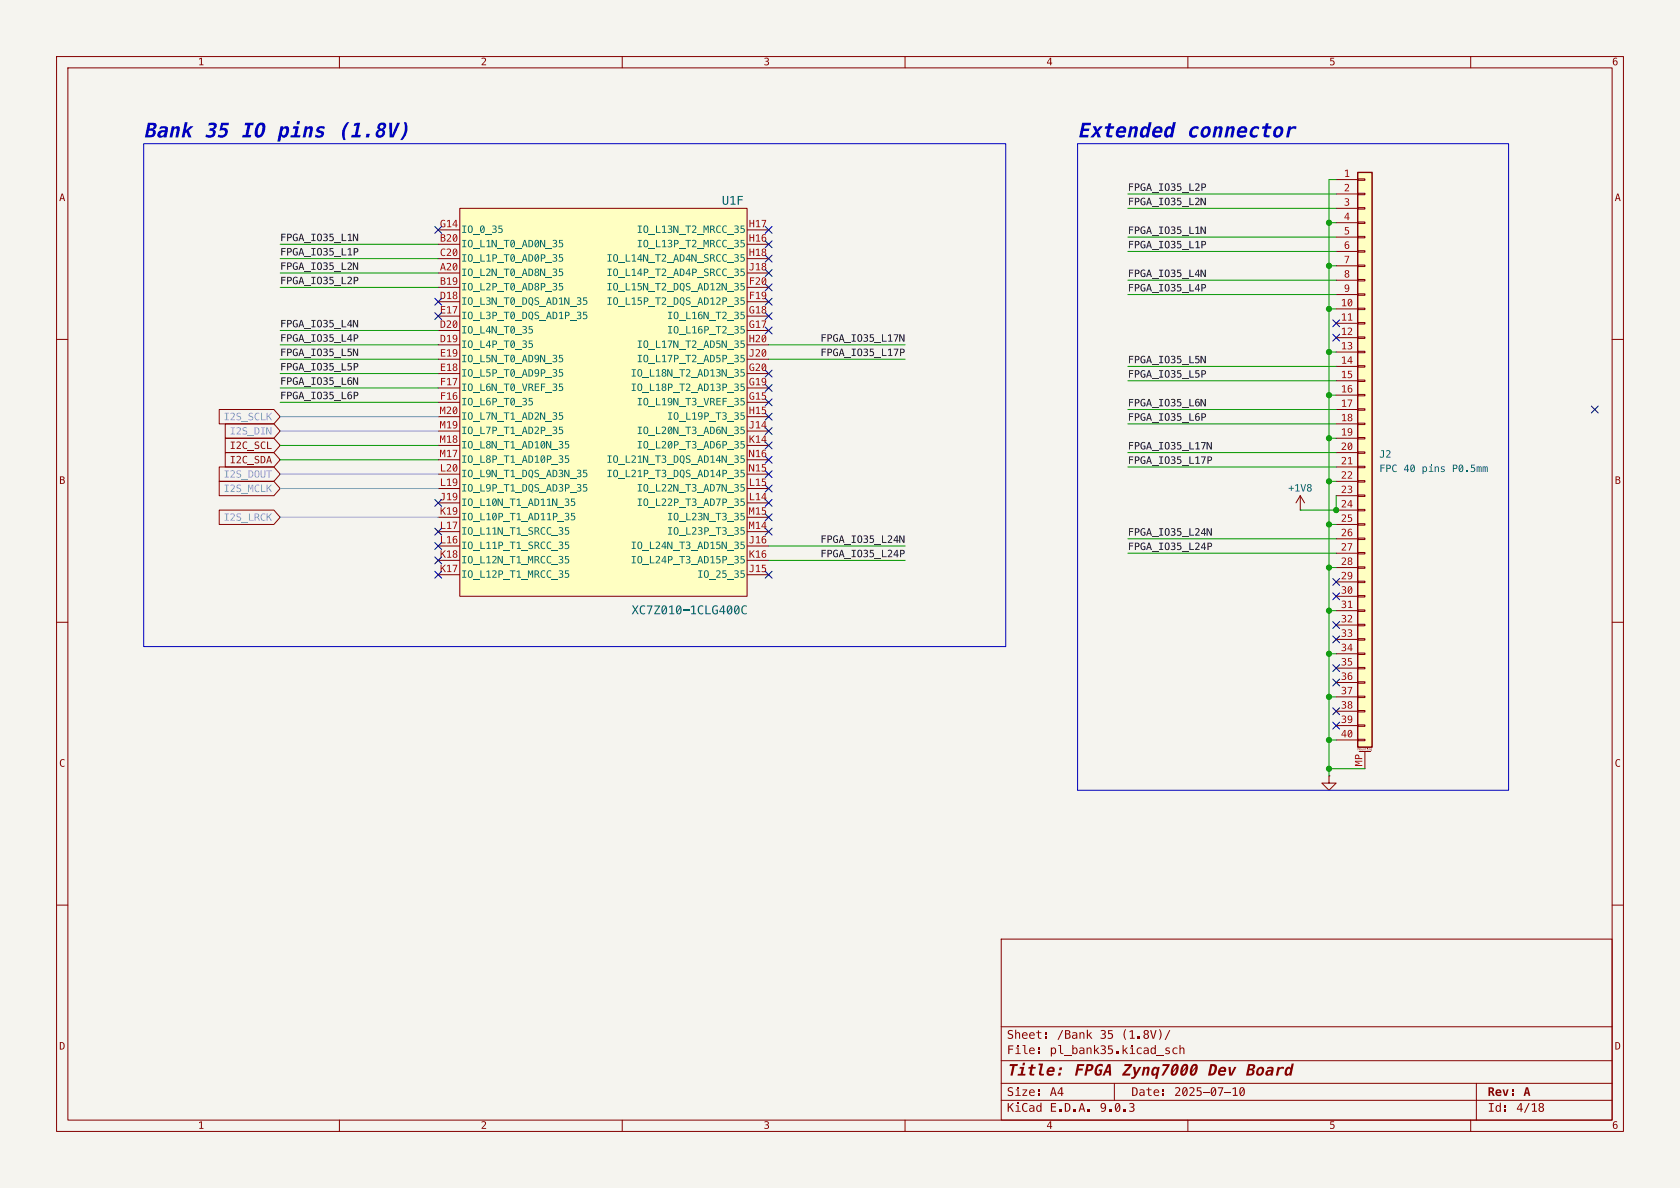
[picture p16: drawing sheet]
<svg xmlns="http://www.w3.org/2000/svg" width="297mm" height="210mm" viewBox="0 0 297 210" stroke-linecap="round" stroke-linejoin="round" font-family="sans-serif">
<defs><g id="words">
<g font-size="3.5" fill="#0000c2">
<text x="25.4" y="25.3">Bank 35 IO</text>
<text x="48.9" y="25.3">pins</text>
<text x="59.6" y="25.3">(1.8V)</text>
<text x="190.5" y="25.3">Extended</text>
<text x="209.8" y="25.3">connector</text>
</g>
<g font-size="2.8" fill="#840000">
<text x="178" y="190.9">Title:</text>
<text x="189.8" y="190.9">FPGA Zynq7000</text>
<text x="213.4" y="190.9">Dev Board</text>
</g>
<g font-size="2.1" fill="#006464">
<text x="127.6" y="36.8">U1F</text>
<text x="111.7" y="109.2">XC7Z010-1CLG400C</text>
</g>
<g font-size="2.1" fill="#840000">
<text x="178" y="184.2">Sheet:</text>
<text x="186.8" y="184.2">/Bank</text>
<text x="194.4" y="184.2">35</text>
<text x="198.2" y="184.2">(1.8V)/</text>
<text x="178" y="186.9">File:</text>
<text x="185.6" y="186.9">pl_bank35.kicad_sch</text>
<text x="178" y="197.1">KiCad</text>
<text x="178" y="194.3">Size:</text>
<text x="185.6" y="197.1">E.D.A.</text>
<text x="185.6" y="194.3">A4</text>
<text x="194.4" y="197.1">9.0.3</text>
<text x="200" y="194.3">Date:</text>
<text x="207.6" y="194.3">2025-07-10</text>
<text x="263" y="194.3">Rev:</text>
<text x="263" y="197.1">Id:</text>
<text x="268.1" y="197.1">4/18</text>
<text x="269.3" y="194.3">A</text>
</g>
<g font-size="1.8" fill="#840000">
<text x="35" y="12.1">1</text>
<text x="85" y="12.1">2</text>
<text x="135" y="12.1">3</text>
<text x="185" y="12.1">4</text>
<text x="235" y="12.1">5</text>
<text x="285" y="12.1">6</text>
<text x="10.5" y="36.1">A</text>
<text x="285.5" y="36.1">A</text>
<text x="40.6" y="82.4">I2C_SDA</text>
<text x="40.6" y="79.9">I2C_SCL</text>
<text x="10.5" y="86.1">B</text>
<text x="285.5" y="86.1">B</text>
<text x="10.5" y="136.1">C</text>
<text x="285.5" y="136.1">C</text>
<text x="10.5" y="186.1">D</text>
<text x="285.5" y="186.1">D</text>
<text x="35" y="200.1">1</text>
<text x="85" y="200.1">2</text>
<text x="135" y="200.1">3</text>
<text x="185" y="200.1">4</text>
<text x="235" y="200.1">5</text>
<text x="285" y="200.1">6</text>
</g>
<g font-size="1.8" fill="#0f0f0f">
<text x="199.4" y="33.9">FPGA_IO35_L2P</text>
<text x="199.4" y="41.6">FPGA_IO35_L1N</text>
<text x="199.4" y="36.5">FPGA_IO35_L2N</text>
<text x="49.5" y="45.4">FPGA_IO35_L1P</text>
<text x="49.5" y="47.9">FPGA_IO35_L2N</text>
<text x="49.5" y="42.8">FPGA_IO35_L1N</text>
<text x="199.4" y="44.1">FPGA_IO35_L1P</text>
<text x="49.5" y="50.5">FPGA_IO35_L2P</text>
<text x="199.4" y="49.2">FPGA_IO35_L4N</text>
<text x="199.4" y="51.7">FPGA_IO35_L4P</text>
<text x="49.5" y="58.1">FPGA_IO35_L4N</text>
<text x="49.5" y="60.6">FPGA_IO35_L4P</text>
<text x="49.5" y="63.2">FPGA_IO35_L5N</text>
<text x="49.5" y="65.7">FPGA_IO35_L5P</text>
<text x="145" y="60.6">FPGA_IO35_L17N</text>
<text x="145" y="63.2">FPGA_IO35_L17P</text>
<text x="199.4" y="64.4">FPGA_IO35_L5N</text>
<text x="49.5" y="70.8">FPGA_IO35_L6P</text>
<text x="49.5" y="68.2">FPGA_IO35_L6N</text>
<text x="199.4" y="67">FPGA_IO35_L5P</text>
<text x="199.4" y="72">FPGA_IO35_L6N</text>
<text x="199.4" y="74.6">FPGA_IO35_L6P</text>
<text x="199.4" y="82.2">FPGA_IO35_L17P</text>
<text x="199.4" y="79.7">FPGA_IO35_L17N</text>
<text x="199.4" y="94.9">FPGA_IO35_L24N</text>
<text x="145" y="96.2">FPGA_IO35_L24N</text>
<text x="145" y="98.7">FPGA_IO35_L24P</text>
<text x="199.4" y="97.4">FPGA_IO35_L24P</text>
</g>
<g font-size="1.8" fill="#a90000">
<text x="237.6" y="31.5">1</text>
<text x="237.6" y="34">2</text>
<text x="77.8" y="40.4">G14</text>
<text x="132.4" y="40.4">H17</text>
<text x="237.6" y="36.6">3</text>
<text x="237.6" y="39.1">4</text>
<text x="237.6" y="41.7">5</text>
<text x="77.8" y="42.9">B20</text>
<text x="77.8" y="45.5">C20</text>
<text x="132.4" y="42.9">H16</text>
<text x="132.4" y="45.5">H18</text>
<text x="237.6" y="44.2">6</text>
<text x="237.6" y="46.7">7</text>
<text x="77.8" y="48">A20</text>
<text x="77.8" y="50.5">B19</text>
<text x="77.8" y="53.1">D18</text>
<text x="132.4" y="48">J18</text>
<text x="132.4" y="50.5">F20</text>
<text x="132.4" y="53.1">F19</text>
<text x="237.6" y="49.3">8</text>
<text x="237.6" y="51.8">9</text>
<text x="77.8" y="55.6">E17</text>
<text x="77.8" y="58.2">D20</text>
<text x="132.4" y="55.6">G18</text>
<text x="132.4" y="58.2">G17</text>
<text x="237.1" y="54.4">10</text>
<text x="237.1" y="56.9">11</text>
<text x="237.1" y="59.4">12</text>
<text x="77.8" y="60.7">D19</text>
<text x="77.8" y="63.2">E19</text>
<text x="77.8" y="65.8">E18</text>
<text x="132.4" y="60.7">H20</text>
<text x="132.4" y="63.2">J20</text>
<text x="132.4" y="65.8">G20</text>
<text x="237.1" y="62">13</text>
<text x="237.1" y="64.5">14</text>
<text x="77.8" y="68.3">F17</text>
<text x="77.8" y="70.9">F16</text>
<text x="132.4" y="68.3">G19</text>
<text x="132.4" y="70.9">G15</text>
<text x="237.1" y="67.1">15</text>
<text x="237.1" y="69.6">16</text>
<text x="77.8" y="73.4">M20</text>
<text x="77.8" y="75.9">M19</text>
<text x="132.4" y="73.4">H15</text>
<text x="132.4" y="75.9">J14</text>
<text x="237.1" y="72.1">17</text>
<text x="237.1" y="74.7">18</text>
<text x="237.1" y="77.2">19</text>
<text x="77.8" y="78.5">M18</text>
<text x="77.8" y="81">M17</text>
<text x="77.8" y="83.6">L20</text>
<text x="132.4" y="78.5">K14</text>
<text x="132.4" y="81">N16</text>
<text x="132.4" y="83.6">N15</text>
<text x="237.1" y="79.8">20</text>
<text x="237.1" y="82.3">21</text>
<text x="77.8" y="86.1">L19</text>
<text x="77.8" y="88.6">J19</text>
<text x="132.4" y="86.1">L15</text>
<text x="132.4" y="88.6">L14</text>
<text x="237.1" y="84.8">22</text>
<text x="237.1" y="87.4">23</text>
<text x="237.1" y="89.9">24</text>
<text x="77.8" y="91.2">K19</text>
<text x="77.8" y="93.7">L17</text>
<text x="132.4" y="91.2">M15</text>
<text x="132.4" y="93.7">M14</text>
<text x="237.1" y="92.5">25</text>
<text x="237.1" y="95">26</text>
<text x="77.8" y="96.3">L16</text>
<text x="77.8" y="98.8">K18</text>
<text x="77.8" y="101.3">K17</text>
<text x="132.4" y="96.3">J16</text>
<text x="132.4" y="98.8">K16</text>
<text x="132.4" y="101.3">J15</text>
<text x="237.1" y="97.5">27</text>
<text x="237.1" y="100.1">28</text>
<text x="237.1" y="102.6">29</text>
<text x="237.1" y="105.2">30</text>
<text x="237.1" y="107.7">31</text>
<text x="237.1" y="110.2">32</text>
<text x="237.1" y="112.8">33</text>
<text x="237.1" y="115.3">34</text>
<text x="237.1" y="117.9">35</text>
<text x="237.1" y="120.4">36</text>
<text x="237.1" y="122.9">37</text>
<text x="237.1" y="125.5">38</text>
<text x="237.1" y="128">39</text>
<text x="237.1" y="130.6">40</text>
<text x="241" y="135.4" transform="rotate(-90 241 135.4)">MP</text>
</g>
<g font-size="1.8" fill="#006464">
<text x="81.5" y="41.7">IO_0_35</text>
<text x="112.6" y="41.7">IO_L13N_T2_MRCC_35</text>
<text x="81.5" y="44.2">IO_L1N_T0_AD0N_35</text>
<text x="81.5" y="46.8">IO_L1P_T0_AD0P_35</text>
<text x="107.2" y="46.8">IO_L14N_T2_AD4N_SRCC_35</text>
<text x="112.6" y="44.2">IO_L13P_T2_MRCC_35</text>
<text x="81.5" y="49.3">IO_L2N_T0_AD8N_35</text>
<text x="81.5" y="51.8">IO_L2P_T0_AD8P_35</text>
<text x="107.2" y="49.3">IO_L14P_T2_AD4P_SRCC_35</text>
<text x="107.2" y="51.8">IO_L15N_T2_DQS_AD12N_35</text>
<text x="81.5" y="54.4">IO_L3N_T0_DQS_AD1N_35</text>
<text x="81.5" y="56.9">IO_L3P_T0_DQS_AD1P_35</text>
<text x="81.5" y="59.5">IO_L4N_T0_35</text>
<text x="107.2" y="54.4">IO_L15P_T2_DQS_AD12P_35</text>
<text x="117.9" y="56.9">IO_L16N_T2_35</text>
<text x="117.9" y="59.5">IO_L16P_T2_35</text>
<text x="81.5" y="62">IO_L4P_T0_35</text>
<text x="81.5" y="64.5">IO_L5N_T0_AD9N_35</text>
<text x="112.6" y="62">IO_L17N_T2_AD5N_35</text>
<text x="112.6" y="64.5">IO_L17P_T2_AD5P_35</text>
<text x="81.5" y="67.1">IO_L5P_T0_AD9P_35</text>
<text x="81.5" y="69.6">IO_L6N_T0_VREF_35</text>
<text x="111.5" y="67.1">IO_L18N_T2_AD13N_35</text>
<text x="111.5" y="69.6">IO_L18P_T2_AD13P_35</text>
<text x="81.5" y="72.2">IO_L6P_T0_35</text>
<text x="81.5" y="74.7">IO_L7N_T1_AD2N_35</text>
<text x="81.5" y="77.2">IO_L7P_T1_AD2P_35</text>
<text x="112.6" y="72.2">IO_L19N_T3_VREF_35</text>
<text x="112.6" y="77.2">IO_L20N_T3_AD6N_35</text>
<text x="117.9" y="74.7">IO_L19P_T3_35</text>
<text x="81.5" y="79.8">IO_L8N_T1_AD10N_35</text>
<text x="81.5" y="82.3">IO_L8P_T1_AD10P_35</text>
<text x="107.2" y="82.3">IO_L21N_T3_DQS_AD14N_35</text>
<text x="112.6" y="79.8">IO_L20P_T3_AD6P_35</text>
<text x="243.8" y="83.9">FPC 40</text>
<text x="243.8" y="81.4">J2</text>
<text x="251.3" y="83.9">pins</text>
<text x="256.7" y="83.9">P0.5mm</text>
<text x="81.5" y="84.9">IO_L9N_T1_DQS_AD3N_35</text>
<text x="81.5" y="87.4">IO_L9P_T1_DQS_AD3P_35</text>
<text x="81.5" y="89.9">IO_L10N_T1_AD11N_35</text>
<text x="107.2" y="84.9">IO_L21P_T3_DQS_AD14P_35</text>
<text x="112.6" y="87.4">IO_L22N_T3_AD7N_35</text>
<text x="112.6" y="89.9">IO_L22P_T3_AD7P_35</text>
<text x="227.7" y="87.4">+1V8</text>
<text x="81.5" y="92.5">IO_L10P_T1_AD11P_35</text>
<text x="81.5" y="95">IO_L11N_T1_SRCC_35</text>
<text x="117.9" y="92.5">IO_L23N_T3_35</text>
<text x="117.9" y="95">IO_L23P_T3_35</text>
<text x="81.5" y="97.6">IO_L11P_T1_SRCC_35</text>
<text x="81.5" y="100.1">IO_L12N_T1_MRCC_35</text>
<text x="111.5" y="97.6">IO_L24N_T3_AD15N_35</text>
<text x="111.5" y="100.1">IO_L24P_T3_AD15P_35</text>
<text x="81.5" y="102.6">IO_L12P_T1_MRCC_35</text>
<text x="123.3" y="102.6">IO_25_35</text>
</g>
<g font-size="1.8" fill="#7287fd">
<text x="39.5" y="74.8">I2S_SCLK</text>
<text x="40.6" y="77.3">I2S_DIN</text>
<text x="39.5" y="87.5">I2S_MCLK</text>
<text x="39.5" y="84.9">I2S_DOUT</text>
<text x="39.5" y="92.6">I2S_LRCK</text>
</g>
<text font-size=".5" fill="#840000" x="240" y="132.8">Mounting</text>
</g></defs>
<path d="M0 0h297v210h-297z" fill="#f5f4ef" stroke="#f5f4ef" stroke-width=".18"/>
<g fill="none" stroke="#840000" stroke-width=".18">
<path d="M10 10h277v190h-277zM12 12h273v186h-273zM60 10v2M110 10v2M160 10v2M210 10v2M260 10v2M10 60h2M285 60h2M10 110h2M285 110h2M10 160h2"/>
<path d="M177 166h108v32h-108zM285 160h2M60 198v2M110 198v2M160 198v2M210 198v2M260 198v2"/>
</g>
<g fill="#840000">
<path d="M205.5 192.6h.3v.4h-.3z"/>
<path d="M205.5 193.4h.3v.3h-.3z"/>
<path d="M219.3 192.3l.1-.1a.56 .56 0 0 1 .6 .2 .56 .56 0 0 1 .1 .6 .53 .53 0 0 1-.2 .7 .53 .53 0 0 1-.7-.1v-.2h.2a.29 .29 0 0 0 .4 .1 .29 .29 0 0 0 .1-.4l-.1-.4-.4 .7h-.2l-.1-.4h.2v.2l.5-.7a.29 .29 0 0 0-.4-.1 .29 .29 0 0 0-.1 .4v.2h-.2z"/>
</g>
<path d="M177 194.5h108" fill="none" stroke="#840000" stroke-width=".18"/>
<g fill="#840000">
<path d="M192.3 196.1h.4v.4h-.4z"/>
<path d="M199.7 195h.2a.41 .41 0 0 1 .6 .1 .41 .41 0 0 1-.2 .6 .47 .47 0 0 1 .2 .7 .47 .47 0 0 1-.7 .1h-.2v-.2l.2 .1a.34 .34 0 0 0 .6-.3 .34 .34 0 0 0-.5-.3v-.2a.29 .29 0 0 0 .4 0 .29 .29 0 0 0 0-.4 .29 .29 0 0 0-.4 0h-.2z"/>
</g>
<path d="M177 191.5h108" fill="none" stroke="#840000" stroke-width=".18"/>
<g fill="#840000">
<path d="M183.5 192.6h.3v.4h-.3z"/>
<path d="M183.5 193.4h.3v.3h-.3z"/>
<path d="M266 195.4h.3v.4h-.3z"/>
<path d="M266 196.2h.3v.3h-.3z"/>
<path d="M272.1 195.1a.43 .43 0 0 1 .7 0 .43 .43 0 0 1-.1 .6 .47 .47 0 0 1 0 .9 .47 .47 0 0 1-.7-.5h.2a.3 .3 0 0 0 .4 .2 .3 .3 0 0 0 .1-.4 .3 .3 0 0 0-.5 .1l-.2 .1 .1-.2 .2-.2-.3-.3h.2a.26 .26 0 0 0 .4 .2 .26 .26 0 0 0 0-.4 .26 .26 0 0 0-.4 .1l-.2 .1z"/>
</g>
<path d="M177 187.5h108" fill="none" stroke="#840000" stroke-width=".18"/>
<g fill="#840000">
<path d="M180.8 187.9h.4l-.1 .4h-.4z"/>
<path d="M185.3 188.8a.64 .64 0 0 1 .9-.2 .64 .64 0 0 1 .2 .9h-1a.37 .37 0 0 0 .2 .4 .37 .37 0 0 0 .4-.1l.3-.1-.1 .4h-.1a.69 .69 0 0 1-.9 0 .69 .69 0 0 1-.1-.9h1a.31 .31 0 0 0-.3-.3 .31 .31 0 0 0-.3 .3h-.4z"/>
<path d="M187.3 188.7h.5l-.1 .5h-.5z"/>
<path d="M187.1 189.6h.5l-.1 .5h-.5z"/>
<path d="M182.1 185.3a.5 .5 0 0 1 .6-.1 .5 .5 0 0 1 .2 .6h-.8a.43 .43 0 0 0 .3 .4 .43 .43 0 0 0 .5-.1v.2l-.4 .1a.56 .56 0 0 1-.6-.8h.9a.31 .31 0 0 0-.4-.3 .31 .31 0 0 0-.3 .3h-.2z"/>
<path d="M183.5 185.2h.3v.4h-.3z"/>
<path d="M183.5 186h.3v.3h-.3z"/>
<path d="M204.5 186.5h1.3v.2h-1.3z"/>
<path d="M206.1 185.2h.7v.2h-.5v.2a.42 .42 0 0 1 .5 .3 .42 .42 0 0 1-.3 .5 .42 .42 0 0 1-.5-.3h.6v-.1l-.2-.2a.33 .33 0 0 1-.4-.2 .33 .33 0 0 1 .1-.4z"/>
<path d="M207.4 185.3l.1-.1a.38 .38 0 0 1 .6 .2 .42 .42 0 0 0-.5 .1 .42 .42 0 0 0 0 .5 .42 .42 0 0 0 .5 .1 .4 .4 0 0 1-.6 .2 .69 .69 0 0 1-.1-1z"/>
<path d="M208.5 184.7h.2v.7l.3-.2a.36 .36 0 0 1 .4 .4v.7h-.2v-.7a.26 .26 0 0 0-.3-.3 .26 .26 0 0 0-.2 .4v.6h-.2z"/>
</g>
<path d="M177 181.5h108" fill="none" stroke="#840000" stroke-width=".18"/>
<g fill="#840000">
<path d="M184.8 182.5h.3v.4h-.3z"/>
<path d="M184.8 183.3h.3v.3h-.3z"/>
<path d="M192.1 182h.2v1l.5-.5h.3l-.5 .4 .5 .7h-.2l-.4-.6-.2 .2v.4h-.2z"/>
<path d="M198.9 181.9h.2l-.3 1.1 .3 .8-.3-.2a1.55 1.55 0 0 1 .1-1.7z"/>
<path d="M204.9 181.9l.2 .2a1.55 1.55 0 0 1 0 1.7h-.2l.2-1.1z"/>
<path d="M206.7 182.1h.2l-.8 1.7h-.2z"/>
</g>
<path d="M229.9 90.2h.1M229.9 87.6l-.8 1.3M229.9 87.6l.7 1.3M229.9 87.6v2.6M197 191.5v3M261 191.5v6.5" fill="none" stroke="#840000" stroke-width=".18"/>
<path d="M81.3 36.8h50.8v68.6h-50.8z" fill="#ffffc2"/>
<path d="M81.3 36.8h50.8v68.6h-50.8zM77.5 40.6h3.8" fill="none" stroke="#840000" stroke-width=".18"/>
<path d="M88.1 39.9h.7v.1h-.5v.3a.47 .47 0 0 1 .6 .6 .47 .47 0 0 1-.8 .2v-.1a.34 .34 0 0 0 .5 0 .34 .34 0 0 0 0-.4 .34 .34 0 0 0-.5-.1z" fill="#006464"/>
<path d="M77.5 43.2h3.8M77.5 45.7h3.8M77.5 48.3h3.8M77.5 50.8h3.8M77.5 53.3h3.8M77.5 55.9h3.8M77.5 58.4h3.8" fill="none" stroke="#840000" stroke-width=".18"/>
<path d="M93.5 57.7h.6v.1h-.5v.3a.47 .47 0 0 1 .6 .6 .47 .47 0 0 1-.8 .2v-.2a.34 .34 0 0 0 .5 .1 .34 .34 0 0 0 .1-.5 .34 .34 0 0 0-.5 0z" fill="#006464"/>
<path d="M77.5 61h3.8" fill="none" stroke="#840000" stroke-width=".18"/>
<path d="M93.5 60.2h.6v.1h-.5v.4a.47 .47 0 0 1 .6 .5 .47 .47 0 0 1-.8 .3v-.2a.34 .34 0 0 0 .5 .1 .34 .34 0 0 0 .1-.5 .34 .34 0 0 0-.5-.1z" fill="#006464"/>
<path d="M77.5 63.5h3.8M77.5 66h3.8M77.5 68.6h3.8M77.5 71.1h3.8" fill="none" stroke="#840000" stroke-width=".18"/>
<path d="M93.5 70.4h.6v.1h-.5v.3a.47 .47 0 0 1 .6 .6 .47 .47 0 0 1-.8 .2v-.2a.34 .34 0 0 0 .5 .1 .34 .34 0 0 0 .1-.5 .34 .34 0 0 0-.5 0z" fill="#006464"/>
<path d="M77.5 73.7h3.8M77.5 76.2h3.8M77.5 78.7h3.8M77.5 81.3h3.8M77.5 83.8h3.8M77.5 86.4h3.8M77.5 88.9h3.8M77.5 91.4h3.8" fill="none" stroke="#840000" stroke-width=".18"/>
<path d="M101 90.7h.6v.1h-.5v.3a.47 .47 0 0 1 .6 .6 .47 .47 0 0 1-.8 .2v-.1a.34 .34 0 0 0 .5 0 .34 .34 0 0 0 .1-.4 .34 .34 0 0 0-.5-.1z" fill="#006464"/>
<path d="M132.1 40.6h3.8M132.1 43.2h3.8M132.1 45.7h3.8M132.1 48.3h3.8M132.1 50.8h3.8M132.1 53.3h3.8M132.1 55.9h3.8M77.5 94h3.8M77.5 96.5h3.8M77.5 99.1h3.8M77.5 101.6h3.8" fill="none" stroke="#840000" stroke-width=".18"/>
<path d="M130.9 55.1h.7v.2h-.5v.3a.47 .47 0 0 1 .6 .6 .47 .47 0 0 1-.8 .2v-.2a.34 .34 0 0 0 .5 .1 .34 .34 0 0 0 0-.5 .34 .34 0 0 0-.5 0z" fill="#006464"/>
<path d="M132.1 58.4h3.8" fill="none" stroke="#840000" stroke-width=".18"/>
<path d="M130.9 57.7h.7v.1h-.5v.3a.47 .47 0 0 1 .6 .6 .47 .47 0 0 1-.8 .2v-.2a.34 .34 0 0 0 .5 .1 .34 .34 0 0 0 0-.5 .34 .34 0 0 0-.5 0z" fill="#006464"/>
<path d="M132.1 61h3.8M132.1 63.5h3.8M132.1 66h3.8M132.1 68.6h3.8" fill="none" stroke="#840000" stroke-width=".18"/>
<path d="M130.9 67.8h.7v.2h-.5v.3a.47 .47 0 0 1 .6 .6 .47 .47 0 0 1-.8 .2v-.2a.34 .34 0 0 0 .5 .1 .34 .34 0 0 0 0-.5 .34 .34 0 0 0-.5 0z" fill="#006464"/>
<path d="M132.1 71.1h3.8M132.1 73.7h3.8" fill="none" stroke="#840000" stroke-width=".18"/>
<path d="M130.9 72.9h.7v.1h-.5v.4a.47 .47 0 0 1 .6 .5 .47 .47 0 0 1-.8 .3v-.2a.34 .34 0 0 0 .5 .1 .34 .34 0 0 0 0-.5 .34 .34 0 0 0-.5-.1z" fill="#006464"/>
<path d="M132.1 76.2h3.8M132.1 78.7h3.8M132.1 81.3h3.8M132.1 83.8h3.8M132.1 86.4h3.8M132.1 88.9h3.8M132.1 91.4h3.8" fill="none" stroke="#840000" stroke-width=".18"/>
<path d="M130.9 90.7h.7v.1h-.5v.3a.47 .47 0 0 1 .6 .6 .47 .47 0 0 1-.8 .2v-.1a.34 .34 0 0 0 .5 0 .34 .34 0 0 0 0-.4 .34 .34 0 0 0-.5-.1z" fill="#006464"/>
<path d="M132.1 94h3.8" fill="none" stroke="#840000" stroke-width=".18"/>
<path d="M130.9 93.2h.7v.2h-.5v.3a.47 .47 0 0 1 .6 .6 .47 .47 0 0 1-.8 .2v-.2a.34 .34 0 0 0 .5 .1 .34 .34 0 0 0 0-.5 .34 .34 0 0 0-.5 0z" fill="#006464"/>
<path d="M132.1 96.5h3.8M132.1 99.1h3.8" fill="none" stroke="#840000" stroke-width=".18"/>
<path d="M130.9 98.3h.7v.1h-.5v.4a.47 .47 0 0 1 .6 .5 .47 .47 0 0 1-.8 .3v-.2a.34 .34 0 0 0 .5 .1 .34 .34 0 0 0 0-.5 .34 .34 0 0 0-.5-.1z" fill="#006464"/>
<path d="M132.1 101.6h3.8" fill="none" stroke="#840000" stroke-width=".18"/>
<path d="M130.9 100.8h.7v.2h-.5v.3a.47 .47 0 0 1 .6 .6 .47 .47 0 0 1-.8 .2v-.2a.34 .34 0 0 0 .5 .1 .34 .34 0 0 0 0-.5 .34 .34 0 0 0-.5 0z" fill="#006464"/>
<path d="M234.9 137.2v1.2h1.3l-1.3 1.3-1.2-1.3h1.2M234.9 137.2h.1" fill="none" stroke="#840000" stroke-width=".18"/>
<path d="M240 30.5h2.6v101.6h-2.6z" fill="#ffffc2"/>
<path d="M240 30.5h2.6v101.6h-2.6z" fill="none" stroke="#840000" stroke-width=".25"/>
<g fill="none" stroke="#840000" stroke-width=".18">
<path d="M240 31.6h1.3v.3h-1.3zM240 34.2h1.3v.2h-1.3zM240 36.7h1.3v.3h-1.3zM240 39.2h1.3v.3h-1.3zM240 41.8h1.3v.2h-1.3zM240 44.3h1.3v.3h-1.3zM240 46.9h1.3v.2h-1.3zM240 49.4h1.3v.3h-1.3zM240 51.9h1.3v.3h-1.3zM240 54.5h1.3v.2h-1.3zM240 57h1.3v.3h-1.3zM240 59.6h1.3v.2h-1.3z"/>
<path d="M240 62.1h1.3v.3h-1.3zM240 64.6h1.3v.3h-1.3zM240 67.2h1.3v.2h-1.3zM240 69.7h1.3v.3h-1.3zM240 72.3h1.3v.2h-1.3zM240 74.8h1.3v.3h-1.3zM240 77.3h1.3v.3h-1.3zM240 79.9h1.3v.2h-1.3zM240 82.4h1.3v.3h-1.3zM240 85h1.3v.2h-1.3zM240 87.5h1.3v.3h-1.3zM240 90h1.3v.3h-1.3z"/>
<path d="M240 92.6h1.3v.2h-1.3zM240 95.1h1.3v.3h-1.3zM240 97.7h1.3v.2h-1.3zM240 100.2h1.3v.3h-1.3zM240 102.7h1.3v.3h-1.3zM240 105.3h1.3v.2h-1.3zM240 107.8h1.3v.3h-1.3zM240 110.4h1.3v.2h-1.3zM240 112.9h1.3v.3h-1.3zM240 115.4h1.3v.3h-1.3zM240 118h1.3v.2h-1.3zM240 120.5h1.3v.3h-1.3z"/>
<path d="M240 123.1h1.3v.2h-1.3zM240 125.6h1.3v.3h-1.3zM240 128.1h1.3v.3h-1.3zM240 130.7h1.3v.2h-1.3zM240.3 132.8h2"/>
</g>
<path d="M242.3 132.3h.2v.4h-.2l.2-.1h-.2v-.1h.2l-.1-.1-.1 .1z" fill="#840000"/>
<g fill="none" stroke="#840000" stroke-width=".18">
<path d="M236.2 31.8h3.8M236.2 34.3h3.8M236.2 36.8h3.8M236.2 39.4h3.8M236.2 41.9h3.8M236.2 44.5h3.8M236.2 47h3.8M236.2 49.5h3.8M236.2 52.1h3.8M236.2 54.6h3.8M236.2 57.2h3.8M236.2 59.7h3.8"/>
<path d="M236.2 62.2h3.8M236.2 64.8h3.8M236.2 67.3h3.8M236.2 69.9h3.8M236.2 72.4h3.8M236.2 74.9h3.8M236.2 77.5h3.8M236.2 80h3.8M236.2 82.6h3.8M236.2 85.1h3.8M236.2 87.6h3.8M236.2 90.2h3.8"/>
<path d="M236.2 92.7h3.8M236.2 95.3h3.8M236.2 97.8h3.8M236.2 100.3h3.8M236.2 102.9h3.8M236.2 105.4h3.8M236.2 108h3.8M236.2 110.5h3.8M236.2 113h3.8M236.2 115.6h3.8M236.2 118.1h3.8M236.2 120.7h3.8"/>
<path d="M236.2 123.2h3.8M236.2 125.7h3.8M236.2 128.3h3.8M236.2 130.8h3.8M241.3 132.8v3.1"/>
</g>
<path d="M254.8 82.5h.6v.1h-.5l.1 .2a.35 .35 0 0 1 .4 .3 .35 .35 0 0 1-.2 .4 .35 .35 0 0 1-.5-.3l.4 .1 .2-.1-.5-.3z" fill="#006464"/>
<path d="M39.8 77.5h8.6l1.1 1.2-1.1 1.3h-8.6zM38.8 90.2h9.6l1.1 1.2-1.1 1.3h-9.6zM39.8 80h8.6l1.1 1.3-1.1 1.3h-8.6z" fill="none" stroke="#840000" stroke-width=".18"/>
<path d="M47 75.5h.3l.5 1.1v-1.1h.2v1.3h-.3l-.5-1v1h-.2z" fill="#7287fd"/>
<path d="M38.8 72.4h9.6l1.1 1.3-1.1 1.2h-9.6zM39.8 74.9h8.6l1.1 1.3-1.1 1.3h-8.6zM38.8 85.1h9.6l1.1 1.3-1.1 1.2h-9.6zM38.8 82.5h9.6l1.1 1.3-1.1 1.3h-9.6z" fill="none" stroke="#840000" stroke-width=".18"/>
<g fill="none" stroke="#009600" stroke-width=".18">
<path d="M199.4 34.3h36.8M199.4 36.8h36.8M234.9 39.4h1.3M236.2 31.8h-1.3v105.4M49.5 43.2h28M49.5 50.8h28M49.5 48.3h28M49.5 45.7h28M49.5 58.4h28M199.4 44.5h36.8M199.4 41.9h36.8M199.4 49.5h36.8"/>
<path d="M199.4 52.1h36.8M234.9 47h1.3M234.9 54.6h1.3M49.5 78.7h28M49.5 68.6h28M49.5 71.1h28M49.5 61h28M49.5 63.5h28M49.5 66h28M135.9 61h24.1M135.9 63.5h24.1M199.4 67.3h36.8"/>
<path d="M199.4 74.9h36.8M199.4 72.4h36.8M199.4 64.8h36.8M234.9 69.9h1.3M234.9 77.5h1.3M234.9 62.2h1.3M49.5 81.3h28M135.9 99.1h24.1M135.9 96.5h24.1M199.4 80h36.8M199.4 82.6h36.8M199.4 97.8h36.8"/>
<path d="M199.4 95.3h36.8M234.9 85.1h1.3M234.9 92.7h1.3M236.2 87.6v2.6h-6.3M234.9 108h1.3M234.9 100.3h1.3M234.9 115.6h1.3M234.9 135.9h6.4M234.9 123.2h1.3M234.9 130.8h1.3"/>
</g>
<path d="M49.5 73.7h28M49.5 76.2h28M49.5 91.4h28M49.5 83.8h28M49.5 86.4h28" fill="none" stroke="#7287fd" stroke-width=".18"/>
<g fill="none" stroke="#000084" stroke-width=".18">
<path d="M76.9 40l1.2 1.2M76.9 55.3l1.2 1.2M76.9 52.7l1.2 1.2M78.1 40l-1.2 1.2M78.1 55.3l-1.2 1.2M78.1 52.7l-1.2 1.2M135.3 57.8l1.2 1.2M135.3 55.3l1.2 1.2M135.3 40l1.2 1.2M135.3 52.7l1.2 1.2M135.3 45.1l1.2 1.2M135.3 47.7l1.2 1.2"/>
<path d="M135.3 50.2l1.2 1.2M135.3 42.6l1.2 1.2M136.5 57.8l-1.2 1.2M136.5 55.3l-1.2 1.2M136.5 40l-1.2 1.2M136.5 52.7l-1.2 1.2M136.5 45.1l-1.2 1.2M136.5 47.7l-1.2 1.2M136.5 50.2l-1.2 1.2M136.5 42.6l-1.2 1.2M235.6 59.1l1.2 1.2M235.6 56.5l1.2 1.3"/>
<path d="M236.8 59.1l-1.2 1.2M236.8 56.5l-1.2 1.3M135.3 70.5l1.2 1.2M135.3 65.4l1.2 1.2M135.3 73.1l1.2 1.2M135.3 75.6l1.2 1.2M135.3 68l1.2 1.2M135.3 78.1l1.2 1.2M136.5 70.5l-1.2 1.2M136.5 65.4l-1.2 1.2M136.5 73.1l-1.2 1.2M136.5 75.6l-1.2 1.2"/>
<path d="M136.5 68l-1.2 1.2M136.5 78.1l-1.2 1.2M281.3 71.8l1.2 1.2M282.5 71.8l-1.2 1.2M76.9 98.5l1.2 1.2M76.9 88.3l1.2 1.2M76.9 95.9l1.2 1.2M76.9 93.4l1.2 1.2M78.1 98.5l-1.2 1.2M78.1 88.3l-1.2 1.2M78.1 95.9l-1.2 1.2M78.1 93.4l-1.2 1.2"/>
<path d="M135.3 90.8l1.2 1.2M135.3 88.3l1.2 1.2M135.3 85.8l1.2 1.2M135.3 83.2l1.2 1.2M135.3 80.7l1.2 1.2M135.3 93.4l1.2 1.2M136.5 90.8l-1.2 1.2M136.5 88.3l-1.2 1.2M136.5 85.8l-1.2 1.2M136.5 83.2l-1.2 1.2M136.5 80.7l-1.2 1.2M136.5 93.4l-1.2 1.2"/>
<path d="M76.9 101l1.2 1.2M78.1 101l-1.2 1.2M135.3 101l1.2 1.2M136.5 101l-1.2 1.2M235.6 102.3l1.2 1.2M235.6 104.8l1.2 1.2M235.6 112.4l1.2 1.2M235.6 117.5l1.2 1.2M235.6 109.9l1.2 1.2M236.8 102.3l-1.2 1.2M236.8 104.8l-1.2 1.2M236.8 112.4l-1.2 1.2"/>
<path d="M236.8 117.5l-1.2 1.2M236.8 109.9l-1.2 1.2M235.6 127.7l1.2 1.2M235.6 125.1l1.2 1.2M235.6 120l1.2 1.3M236.8 127.7l-1.2 1.2M236.8 125.1l-1.2 1.2M236.8 120l-1.2 1.3"/>
</g>
<g fill="#0000c2">
<path d="M227.8 22.3h.5l-.1 .3a.76 .76 0 0 1 1-.2l-.1 .5a.65 .65 0 0 0-.7-.1 .65 .65 0 0 0-.4 .6l-.1 .9h-.5z"/>
<path d="M52.5 21.4h.5l-.1 .6h-.5z"/>
<path d="M68.8 21.7h.5v2.2l.9-2.2h.5l-1.1 2.6h-.7z"/>
<path d="M71.4 21.6h.4a2.77 2.77 0 0 1-.7 3.2h-.4a3.2 3.2 0 0 0 .7-3.2z"/>
</g>
<path d="M25.4 25.4h152.4v88.9h-152.4zM190.5 25.4h76.2v114.3h-76.2z" fill="none" stroke="#0000c2" stroke-width=".18"/>
<g fill="#009600" stroke="#009600" stroke-width=".18">
<circle cx="234.9" cy="130.8" r=".46"/>
<circle cx="236.2" cy="90.2" r=".46"/>
<circle cx="234.9" cy="92.7" r=".46"/>
<circle cx="234.9" cy="123.2" r=".46"/>
<circle cx="234.9" cy="100.3" r=".46"/>
<circle cx="234.9" cy="108" r=".46"/>
<circle cx="234.9" cy="115.6" r=".46"/>
<circle cx="234.9" cy="39.4" r=".46"/>
<circle cx="234.9" cy="54.6" r=".46"/>
<circle cx="234.9" cy="62.2" r=".46"/>
<circle cx="234.9" cy="69.9" r=".46"/>
<circle cx="234.9" cy="47" r=".46"/>
<circle cx="234.9" cy="135.9" r=".46"/>
<circle cx="234.9" cy="77.5" r=".46"/>
<circle cx="234.9" cy="85.1" r=".46"/>
</g>
<use href="#words"/>
</svg>
